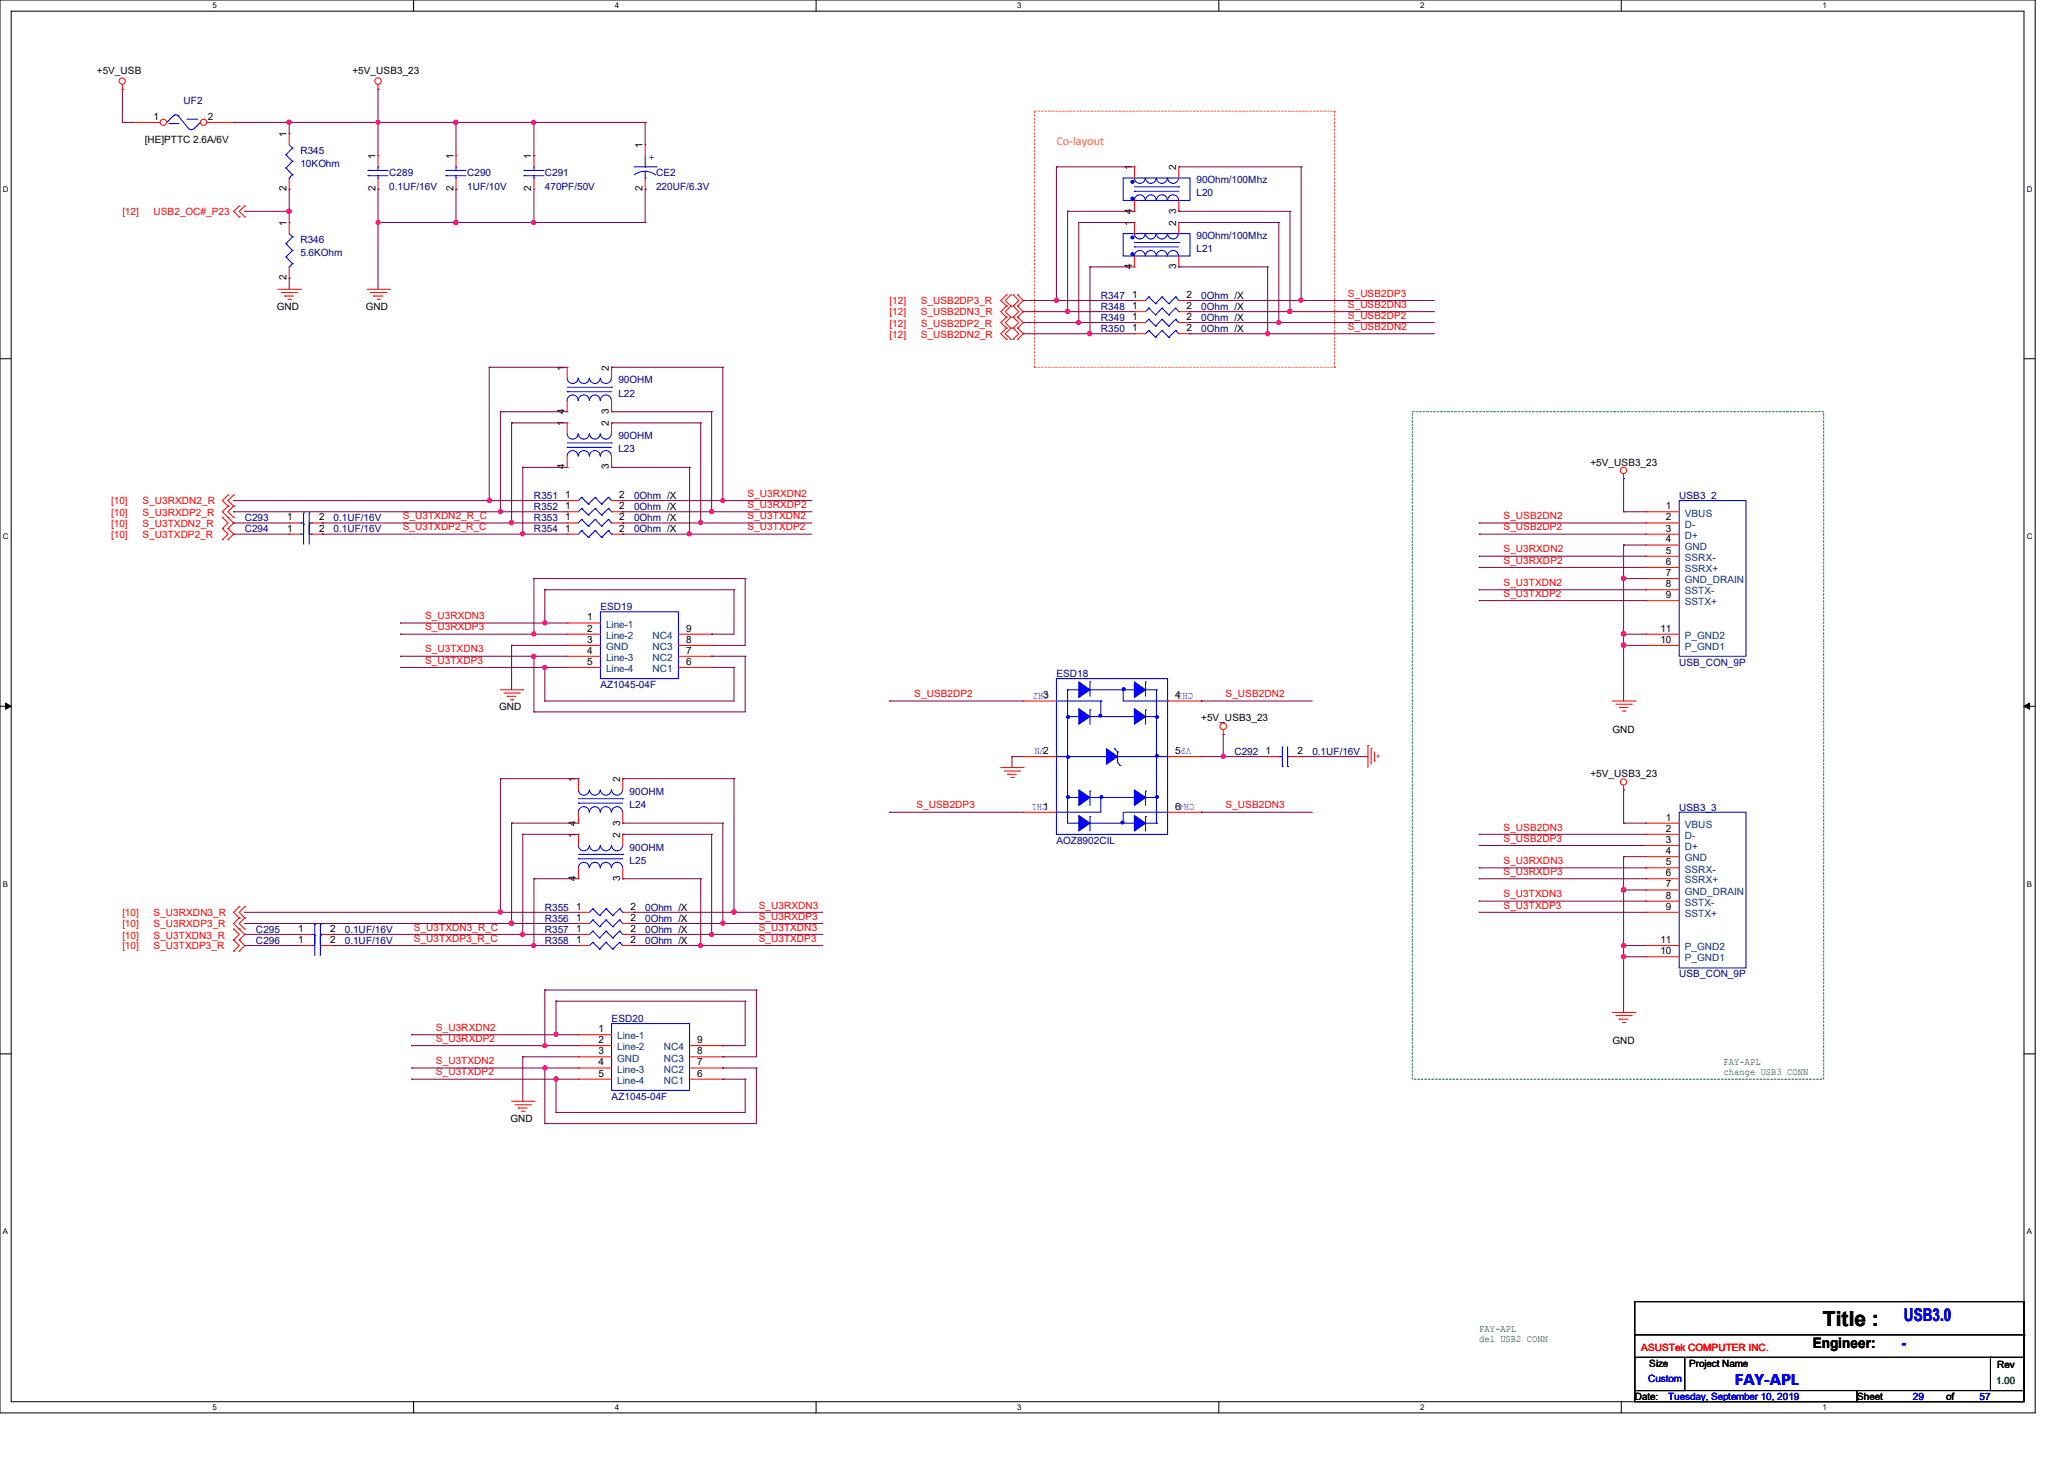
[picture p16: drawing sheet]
<svg xmlns="http://www.w3.org/2000/svg" width="297mm" height="210mm" viewBox="0 0 297 210" stroke-linecap="round" stroke-linejoin="round" font-family="sans-serif">
<defs><g id="words">
<text font-size="3" x="262.3" y="190.8">Title :</text>
<g font-size="2.5" fill="#00f">
<text x="274" y="190.1">USB3.0</text>
<text x="249.6" y="199.3">FAY-APL</text>
</g>
<text font-size="2.1" x="260.9" y="193.9">Engineer:</text>
<text font-size="2.1" fill="#00f" x="273.6" y="193.9">-</text>
<text font-size="1.7" fill="#ff8000" x="152" y="20.9">Co-layout</text>
<g font-size="1.4">
<text x="13.9" y="10.6">+5V_USB</text>
<text x="50.7" y="10.6">+5V_USB3_23</text>
<text x="22.1" y="17.2">1</text>
<text x="29.9" y="17.2">2</text>
<text x="20.8" y="20.6">[HE]PTTC 2.6A/6V</text>
<text x="41.2" y="19.7" transform="rotate(-90 41.2 19.7)">1</text>
<text x="54" y="22.9" transform="rotate(-90 54 22.9)">1</text>
<text x="65.2" y="22.9" transform="rotate(-90 65.2 22.9)">1</text>
<text x="76.5" y="22.9" transform="rotate(-90 76.5 22.9)">1</text>
<text x="92.5" y="21.3" transform="rotate(-90 92.5 21.3)">1</text>
<text x="41.2" y="27.5" transform="rotate(-90 41.2 27.5)">2</text>
<text x="54" y="27.5" transform="rotate(-90 54 27.5)">2</text>
<text x="65.2" y="27.5" transform="rotate(-90 65.2 27.5)">2</text>
<text x="76.5" y="27.5" transform="rotate(-90 76.5 27.5)">2</text>
<text x="92.5" y="27.5" transform="rotate(-90 92.5 27.5)">2</text>
<text x="162.9" y="24.5" transform="rotate(-90 162.9 24.5)">1</text>
<text x="169.3" y="24.5" transform="rotate(-90 169.3 24.5)">2</text>
<text x="41.2" y="32.5" transform="rotate(-90 41.2 32.5)">1</text>
<text x="162.9" y="32.5" transform="rotate(-90 162.9 32.5)">1</text>
<text x="162.9" y="30.7" transform="rotate(-90 162.9 30.7)">4</text>
<text x="169.3" y="32.5" transform="rotate(-90 169.3 32.5)">2</text>
<text x="169.3" y="30.7" transform="rotate(-90 169.3 30.7)">3</text>
<text x="41.2" y="40.3" transform="rotate(-90 41.2 40.3)">2</text>
<text x="162.9" y="38.7" transform="rotate(-90 162.9 38.7)">4</text>
<text x="169.3" y="38.7" transform="rotate(-90 169.3 38.7)">3</text>
<text x="39.8" y="44.6">GND</text>
<text x="52.7" y="44.6">GND</text>
<text x="162.9" y="42.8">1</text>
<text x="162.9" y="44.5">1</text>
<text x="162.9" y="46">1</text>
<text x="162.9" y="47.6">1</text>
<text x="170.7" y="42.8">2</text>
<text x="170.7" y="44.5">2</text>
<text x="170.7" y="46">2</text>
<text x="170.7" y="47.6">2</text>
<text x="81.2" y="53.3" transform="rotate(-90 81.2 53.3)">1</text>
<text x="87.6" y="53.3" transform="rotate(-90 87.6 53.3)">2</text>
<text x="81.2" y="59.5" transform="rotate(-90 81.2 59.5)">4</text>
<text x="87.6" y="59.5" transform="rotate(-90 87.6 59.5)">3</text>
<text x="81.2" y="61.3" transform="rotate(-90 81.2 61.3)">1</text>
<text x="87.6" y="61.3" transform="rotate(-90 87.6 61.3)">2</text>
<text x="81.2" y="67.5" transform="rotate(-90 81.2 67.5)">4</text>
<text x="81.3" y="71.6">1</text>
<text x="87.6" y="67.5" transform="rotate(-90 87.6 67.5)">3</text>
<text x="89.1" y="71.6">2</text>
<text x="228.9" y="67">+5V_USB3_23</text>
<text x="41.3" y="76.5">1</text>
<text x="41.3" y="74.8">1</text>
<text x="45.9" y="76.5">2</text>
<text x="45.9" y="74.8">2</text>
<text x="81.3" y="76.5">1</text>
<text x="81.3" y="74.8">1</text>
<text x="81.3" y="73.2">1</text>
<text x="89.1" y="76.5">2</text>
<text x="89.1" y="74.8">2</text>
<text x="89.1" y="73.2">2</text>
<text x="239.7" y="73.2">1</text>
<text x="239.7" y="74.8">2</text>
<text x="239.7" y="76.5">3</text>
<text x="239.7" y="78">4</text>
<text x="239.7" y="79.6">5</text>
<text x="239.7" y="81.2">6</text>
<text x="239.7" y="82.8">7</text>
<text x="84.5" y="89.2">1</text>
<text x="239.7" y="84.5">8</text>
<text x="239.7" y="86">9</text>
<text x="84.5" y="90.8">2</text>
<text x="84.5" y="92.5">3</text>
<text x="84.5" y="94">4</text>
<text x="84.5" y="95.6">5</text>
<text x="98.7" y="92.5">8</text>
<text x="98.7" y="94">7</text>
<text x="98.7" y="95.6">6</text>
<text x="98.7" y="90.8">9</text>
<text x="238.9" y="92.5">10</text>
<text x="238.9" y="90.8">11</text>
<text x="150.1" y="100.5">3</text>
<text x="169.1" y="100.5">4</text>
<text x="71.8" y="102.2">GND</text>
<text x="172.8" y="103.8">+5V_USB3_23</text>
<text x="232" y="105.4">GND</text>
<text x="82.8" y="112.5" transform="rotate(-90 82.8 112.5)">1</text>
<text x="89.2" y="112.5" transform="rotate(-90 89.2 112.5)">2</text>
<text x="150.1" y="108.5">2</text>
<text x="169.1" y="108.5">5</text>
<text x="182.1" y="108.5">1</text>
<text x="186.7" y="108.5">2</text>
<text x="228.9" y="111.8">+5V_USB3_23</text>
<text x="82.8" y="118.7" transform="rotate(-90 82.8 118.7)">4</text>
<text x="89.2" y="118.7" transform="rotate(-90 89.2 118.7)">3</text>
<text x="150.1" y="116.5">1</text>
<text x="169.1" y="116.5">6</text>
<text x="239.7" y="118">1</text>
<text x="239.7" y="119.6">2</text>
<text x="82.8" y="120.5" transform="rotate(-90 82.8 120.5)">1</text>
<text x="89.2" y="120.5" transform="rotate(-90 89.2 120.5)">2</text>
<text x="239.7" y="121.2">3</text>
<text x="239.7" y="122.9">4</text>
<text x="239.7" y="124.5">5</text>
<text x="82.8" y="126.7" transform="rotate(-90 82.8 126.7)">4</text>
<text x="82.9" y="130.9">1</text>
<text x="89.2" y="126.7" transform="rotate(-90 89.2 126.7)">3</text>
<text x="90.7" y="130.9">2</text>
<text x="239.7" y="126">6</text>
<text x="239.7" y="127.6">7</text>
<text x="239.7" y="129.2">8</text>
<text x="239.7" y="130.9">9</text>
<text x="42.9" y="134">1</text>
<text x="42.9" y="135.6">1</text>
<text x="47.5" y="134">2</text>
<text x="47.5" y="135.6">2</text>
<text x="82.9" y="132.5">1</text>
<text x="82.9" y="134">1</text>
<text x="82.9" y="135.6">1</text>
<text x="90.7" y="132.5">2</text>
<text x="90.7" y="134">2</text>
<text x="90.7" y="135.6">2</text>
<text x="238.9" y="137.2">10</text>
<text x="238.9" y="135.6">11</text>
<text x="86.1" y="148.5">1</text>
<text x="86.1" y="150">2</text>
<text x="86.1" y="151.6">3</text>
<text x="86.1" y="153.3">4</text>
<text x="86.1" y="154.9">5</text>
<text x="100.3" y="151.6">8</text>
<text x="100.3" y="153.3">7</text>
<text x="100.3" y="154.9">6</text>
<text x="100.3" y="150">9</text>
<text x="232" y="150.2">GND</text>
<text x="73.4" y="161.4">GND</text>
<text x="237.3" y="196.6">Size</text>
<text x="243.1" y="196.6">Project Name</text>
<text x="287.4" y="196.8">Rev</text>
<text x="235.2" y="201.4">Date:</text>
<text x="267.3" y="201.4">Sheet</text>
<text x="280" y="201.4">of</text>
</g>
<g font-size="1.4" fill="#000080">
<text x="26.4" y="15">UF2</text>
<text x="43.2" y="22.2">R345</text>
<text x="43.2" y="24.1">10KOhm</text>
<text x="56" y="25.4">C289</text>
<text x="56" y="27.3">0.1UF/16V</text>
<text x="67.2" y="25.4">C290</text>
<text x="67.2" y="27.3">1UF/10V</text>
<text x="78.4" y="25.4">C291</text>
<text x="78.4" y="27.3">470PF/50V</text>
<text x="94.4" y="25.4">CE2</text>
<text x="94.4" y="27.3">220UF/6.3V</text>
<text x="172.2" y="28.2">L20</text>
<text x="172.2" y="26.3">90Ohm/100Mhz</text>
<text x="43.2" y="35">R346</text>
<text x="172.2" y="34.3">90Ohm/100Mhz</text>
<text x="43.2" y="36.9">5.6KOhm</text>
<text x="172.2" y="36.2">L21</text>
<text x="158.4" y="43">R347</text>
<text x="158.4" y="44.6">R348</text>
<text x="158.4" y="46.2">R349</text>
<text x="158.4" y="47.8">R350</text>
<text x="172.8" y="43">0Ohm /X</text>
<text x="172.8" y="44.6">0Ohm /X</text>
<text x="172.8" y="46.2">0Ohm /X</text>
<text x="172.8" y="47.8">0Ohm /X</text>
<text x="89" y="57.1">L22</text>
<text x="89" y="55.1">90OHM</text>
<text x="89" y="65.1">L23</text>
<text x="89" y="63.1">90OHM</text>
<text x="76.8" y="71.8">R351</text>
<text x="91.2" y="71.8">0Ohm /X</text>
<text x="241.6" y="71.8">USB3_2</text>
<text x="35.2" y="76.6">C294</text>
<text x="35.2" y="75">C293</text>
<text x="48" y="76.6">0.1UF/16V</text>
<text x="48" y="75">0.1UF/16V</text>
<text x="76.8" y="76.6">R354</text>
<text x="76.8" y="75">R353</text>
<text x="76.8" y="73.4">R352</text>
<text x="91.2" y="76.6">0Ohm /X</text>
<text x="91.2" y="75">0Ohm /X</text>
<text x="91.2" y="73.4">0Ohm /X</text>
<text x="86.4" y="87.8">ESD19</text>
<text x="241.6" y="95.8">USB_CON_9P</text>
<text x="86.4" y="99">AZ1045-04F</text>
<text x="152" y="97.4">ESD18</text>
<text x="177.6" y="108.6">C292</text>
<text x="188.9" y="108.6">0.1UF/16V</text>
<text x="90.6" y="116.3">L24</text>
<text x="90.6" y="114.3">90OHM</text>
<text x="241.6" y="116.6">USB3_3</text>
<text x="90.6" y="124.3">L25</text>
<text x="90.6" y="122.3">90OHM</text>
<text x="152" y="121.4">AOZ8902CIL</text>
<text x="78.4" y="131">R355</text>
<text x="92.8" y="131">0Ohm /X</text>
<text x="36.8" y="134.2">C295</text>
<text x="36.8" y="135.8">C296</text>
<text x="49.6" y="134.2">0.1UF/16V</text>
<text x="49.6" y="135.8">0.1UF/16V</text>
<text x="78.4" y="132.6">R356</text>
<text x="78.4" y="134.2">R357</text>
<text x="78.4" y="135.8">R358</text>
<text x="92.8" y="132.6">0Ohm /X</text>
<text x="92.8" y="134.2">0Ohm /X</text>
<text x="92.8" y="135.8">0Ohm /X</text>
<text x="241.6" y="140.6">USB_CON_9P</text>
<text x="88" y="147">ESD20</text>
<text x="88" y="158.2">AZ1045-04F</text>
</g>
<g font-size="1.4" fill="#00f">
<text x="93.3" y="23">+</text>
<text x="150.9" y="99.7" transform="rotate(-180 150.9 99.7)">CH2</text>
<text x="171.7" y="99.7" transform="rotate(-180 171.7 99.7)">CH3</text>
<text x="150.4" y="107.7" transform="rotate(-180 150.4 107.7)">VN</text>
<text x="171.4" y="107.7" transform="rotate(-180 171.4 107.7)">VP</text>
<text x="150.7" y="115.7" transform="rotate(-180 150.7 115.7)">CH1</text>
<text x="171.9" y="115.7" transform="rotate(-180 171.9 115.7)">CH4</text>
<text x="237.2" y="198.8">Custom</text>
<text x="240" y="201.4">Tuesday, September 10, 2019</text>
<text x="275.3" y="201.4">29</text>
<text x="284.9" y="201.4">57</text>
</g>
<g font-size="1.4" fill="#f00">
<text x="17.6" y="31">[12]</text>
<text x="22.1" y="31">USB2_OC#_P23</text>
<text x="128" y="45.4">[12]</text>
<text x="128" y="43.8">[12]</text>
<text x="128" y="47">[12]</text>
<text x="132.5" y="45.4">S_USB2DN3_R</text>
<text x="132.5" y="43.8">S_USB2DP3_R</text>
<text x="132.5" y="47">S_USB2DP2_R</text>
<text x="194" y="45.8">S_USB2DP2</text>
<text x="194" y="47.5">S_USB2DN2</text>
<text x="194" y="44.3">S_USB2DN3</text>
<text x="194" y="42.7">S_USB2DP3</text>
<text x="128" y="48.6">[12]</text>
<text x="132.5" y="48.6">S_USB2DN2_R</text>
<text x="107.6" y="71.5">S_U3RXDN2</text>
<text x="16" y="72.6">[10]</text>
<text x="16" y="77.4">[10]</text>
<text x="16" y="74.2">[10]</text>
<text x="16" y="75.8">[10]</text>
<text x="20.5" y="72.6">S_U3RXDN2_R</text>
<text x="20.5" y="77.4">S_U3TXDP2_R</text>
<text x="20.5" y="74.2">S_U3RXDP2_R</text>
<text x="20.5" y="75.8">S_U3TXDN2_R</text>
<text x="58" y="74.7">S_U3TXDN2_R_C</text>
<text x="58" y="76.3">S_U3TXDP2_R_C</text>
<text x="107.6" y="73.1">S_U3RXDP2</text>
<text x="107.6" y="76.3">S_U3TXDP2</text>
<text x="107.6" y="74.7">S_U3TXDN2</text>
<text x="216.4" y="74.7">S_USB2DN2</text>
<text x="216.4" y="76.3">S_USB2DP2</text>
<text x="216.4" y="81.1">S_U3RXDP2</text>
<text x="216.4" y="79.5">S_U3RXDN2</text>
<text x="61.2" y="89.1">S_U3RXDN3</text>
<text x="216.4" y="85.9">S_U3TXDP2</text>
<text x="216.4" y="84.3">S_U3TXDN2</text>
<text x="61.2" y="95.5">S_U3TXDP3</text>
<text x="61.2" y="93.9">S_U3TXDN3</text>
<text x="61.2" y="90.7">S_U3RXDP3</text>
<text x="131.6" y="100.3">S_USB2DP2</text>
<text x="176.4" y="100.3">S_USB2DN2</text>
<text x="131.9" y="116.3">S_USB2DP3</text>
<text x="176.4" y="116.3">S_USB2DN3</text>
<text x="216.4" y="119.5">S_USB2DN3</text>
<text x="216.4" y="121.1">S_USB2DP3</text>
<text x="216.4" y="125.9">S_U3RXDP3</text>
<text x="216.4" y="124.3">S_U3RXDN3</text>
<text x="17.6" y="131.8">[10]</text>
<text x="22.1" y="131.8">S_U3RXDN3_R</text>
<text x="109.2" y="130.7">S_U3RXDN3</text>
<text x="216.4" y="130.7">S_U3TXDP3</text>
<text x="216.4" y="129.1">S_U3TXDN3</text>
<text x="17.6" y="136.6">[10]</text>
<text x="17.6" y="133.4">[10]</text>
<text x="17.6" y="135">[10]</text>
<text x="22.1" y="136.6">S_U3TXDP3_R</text>
<text x="22.1" y="133.4">S_U3RXDP3_R</text>
<text x="22.1" y="135">S_U3TXDN3_R</text>
<text x="59.6" y="133.9">S_U3TXDN3_R_C</text>
<text x="59.6" y="135.5">S_U3TXDP3_R_C</text>
<text x="109.2" y="132.3">S_U3RXDP3</text>
<text x="109.2" y="135.5">S_U3TXDP3</text>
<text x="109.2" y="133.9">S_U3TXDN3</text>
<text x="62.7" y="148.3">S_U3RXDN2</text>
<text x="62.7" y="149.9">S_U3RXDP2</text>
<text x="62.7" y="154.7">S_U3TXDP2</text>
<text x="62.7" y="153.1">S_U3TXDN2</text>
<text x="236.2" y="194.4">ASUSTek COMPUTER INC.</text>
</g>
<g font-size="1.4" fill="#004080">
<text x="242.4" y="74.3">VBUS</text>
<text x="242.4" y="75.9">D-</text>
<text x="242.4" y="77.5">D+</text>
<text x="242.4" y="79.1">GND</text>
<text x="242.4" y="80.7">SSRX-</text>
<text x="242.4" y="82.3">SSRX+</text>
<text x="242.4" y="83.9">GND_DRAIN</text>
<text x="242.4" y="85.5">SSTX-</text>
<text x="242.4" y="87.1">SSTX+</text>
<text x="87.2" y="90.3">Line-1</text>
<text x="87.2" y="91.9">Line-2</text>
<text x="87.2" y="93.5">GND</text>
<text x="87.2" y="95.1">Line-3</text>
<text x="93.9" y="93.5">NC3</text>
<text x="93.9" y="95.1">NC2</text>
<text x="93.9" y="91.9">NC4</text>
<text x="242.4" y="93.5">P_GND1</text>
<text x="242.4" y="91.9">P_GND2</text>
<text x="87.2" y="96.7">Line-4</text>
<text x="93.9" y="96.7">NC1</text>
<text x="242.4" y="119.1">VBUS</text>
<text x="242.4" y="120.7">D-</text>
<text x="242.4" y="122.3">D+</text>
<text x="242.4" y="123.9">GND</text>
<text x="242.4" y="125.5">SSRX-</text>
<text x="242.4" y="127.1">SSRX+</text>
<text x="242.4" y="128.7">GND_DRAIN</text>
<text x="242.4" y="130.3">SSTX-</text>
<text x="242.4" y="131.9">SSTX+</text>
<text x="242.4" y="136.7">P_GND2</text>
<text x="242.4" y="138.3">P_GND1</text>
<text x="88.8" y="149.5">Line-1</text>
<text x="88.8" y="151.1">Line-2</text>
<text x="88.8" y="152.7">GND</text>
<text x="88.8" y="154.3">Line-3</text>
<text x="88.8" y="155.9">Line-4</text>
<text x="95.5" y="152.7">NC3</text>
<text x="95.5" y="154.3">NC2</text>
<text x="95.5" y="155.9">NC1</text>
<text x="95.5" y="151.1">NC4</text>
</g>
<g font-size="1.4" fill="#008000">
<text x="248" y="153.2">FAY-APL</text>
<text x="248" y="154.6">change USB3 CONN</text>
<text x="212.9" y="191.6">FAY-APL</text>
<text x="212.9" y="193">del USB2 CONN</text>
<text x="287.2" y="199">1.00</text>
</g>
<g font-size="1.1">
<text x="30.6" y="1.1">5</text>
<text x="88.5" y="1.1">4</text>
<text x="146.4" y="1.1">3</text>
<text x="204.3" y="1.1">2</text>
<text x="262.3" y="1.1">1</text>
<text x=".4" y="27.6">D</text>
<text x="291.7" y="27.6">D</text>
<text x=".4" y="77.6">C</text>
<text x="291.7" y="77.6">C</text>
<text x=".4" y="127.6">B</text>
<text x="291.7" y="127.6">B</text>
<text x=".4" y="177.5">A</text>
<text x="291.7" y="177.5">A</text>
<text x="30.6" y="202.8">5</text>
<text x="88.5" y="202.8">4</text>
<text x="146.4" y="202.8">3</text>
<text x="204.3" y="202.8">2</text>
<text x="262.3" y="202.8">1</text>
</g>
</g></defs>
<path d="M0 0h292.9v203.2h-292.9zM1.6 1.6h289.7v200h-289.7z" fill="none" stroke="#000" stroke-width=".14"/>
<g fill="#fff">
<path d="M30.6 .2h.6v1.2h-.6z"/>
<path d="M30.6 201.8h.6v1.2h-.6z"/>
</g>
<path d="M59.5 0v1.6M59.5 201.6v1.6" fill="none" stroke="#000" stroke-width=".14"/>
<g fill="#fff">
<path d="M88.5 .2h.6v1.2h-.6z"/>
<path d="M88.5 201.8h.6v1.2h-.6z"/>
</g>
<path d="M117.4 0v1.6M117.4 201.6v1.6" fill="none" stroke="#000" stroke-width=".14"/>
<g fill="#fff">
<path d="M146.4 .2h.6v1.2h-.6z"/>
<path d="M146.4 201.8h.6v1.2h-.6z"/>
</g>
<path d="M175.4 0v1.6M175.4 201.6v1.6" fill="none" stroke="#000" stroke-width=".14"/>
<g fill="#fff">
<path d="M204.3 .2h.6v1.2h-.6z"/>
<path d="M204.3 201.8h.6v1.2h-.6z"/>
</g>
<path d="M233.3 0v1.6M233.3 201.6v1.6" fill="none" stroke="#000" stroke-width=".14"/>
<g fill="#fff">
<path d="M262.3 .2h.5v1.2h-.5z"/>
<path d="M262.3 201.8h.5v1.2h-.5z"/>
<path d="M.4 26.6h.8v1.2h-.8z"/>
<path d="M291.7 26.6h.7v1.2h-.7z"/>
<path d="M.4 76.6h.8v1.2h-.8z"/>
<path d="M291.7 76.6h.7v1.2h-.7z"/>
</g>
<path d="M0 51.6h1.6M291.3 51.6h1.6" fill="none" stroke="#000" stroke-width=".14"/>
<g fill="#fff">
<path d="M.4 126.6h.7v1.2h-.7z"/>
<path d="M291.7 126.6h.7v1.2h-.7z"/>
</g>
<path d="M0 101.6h1.6M291.3 101.6h1.6" fill="none" stroke="#000" stroke-width=".14"/>
<path d="M.8 101.1l.8 .5-.8 .4zM291.3 101.6l.8-.5v.9z" fill="#000" stroke="#000" stroke-width=".14"/>
<g fill="#fff">
<path d="M.4 176.6h.7v1.2h-.7z"/>
<path d="M291.7 176.6h.7v1.2h-.7z"/>
</g>
<path d="M0 151.6h1.6M291.3 151.6h1.6M235.2 187.2h56.1v12.8h-56.1zM235.2 195.2h7.2v4.8h-7.2zM235.2 192h56.1M242.6 195.2h43.8M286.4 195.2h4.9v4.8h-4.9zM286.4 195.2h.1M291.3 192h.1M235.2 200h32.1v1.6h-32.1zM267.3 200h24v1.6h-24z" fill="none" stroke="#000" stroke-width=".14"/>
<path d="M148.8 16v36.8M148.8 16h43.2M192 16v36.8M192 16h.1M148.8 52.8h.1M148.8 52.8h43.2M192 52.8h.1" fill="none" stroke="#ff8000" stroke-width=".14" stroke-dasharray=".3"/>
<path d="M203.2 59.2h59.2v96h-59.2z" fill="none" stroke="#008000" stroke-width=".14" stroke-dasharray=".3 .3"/>
<g fill="none" stroke="#f00" stroke-width=".14">
<path d="M17.6 12.8h.1M17.6 12.1v.7M54.4 12.8h.1M54.4 12.1v.7M34.4 31.2h.1M34.4 29.6h.1M34.4 29.6l-.8 .8 .8 .8M35.2 31.2h.1M35.2 29.6h.1M35.2 29.6l-.8 .8 .8 .8M163.2 24h.1M163.2 30.4h.1"/>
<path d="M163.2 24v1.6M163.2 28.8v1.6M169.6 24h.1M169.6 30.4h.1M169.6 24v1.6M169.6 28.8v1.6M40 41.6h3.2M40.5 42.1h2.2M41 42.6h.1M41 42.6h1.2M41.4 43.1h.4M41.8 43.1h.1"/>
<path d="M42.7 42.1h.1M43.2 41.6h.1M52.8 41.6h3.2M53.3 42.1h2.2M53.8 42.6h.1M53.8 42.6h1.3M54.3 43.1h.3M54.6 43.1h.1M55.5 42.1h.1M56 41.6h.1M144.8 44h.1M144.8 45.6h.1"/>
<path d="M144.8 42.4h.1M144.8 47.2h.1M144.8 48.8h.1M144.8 44l-.8 .8 .8 .8M144.8 42.4l-.8 .8 .8 .8M144.8 45.6l-.8 .8 .8 .8M144.8 47.2l-.8 .8 .8 .8M145.5 45.6h.1M145.5 44h.1M145.5 42.4h.1M145.5 47.2h.1M145.5 48.8h.1"/>
<path d="M145.5 44l-.8 .8 .8 .8M145.5 42.4l-.8 .8 .8 .8M145.5 45.6l-.8 .8 .8 .8M145.5 47.2l-.8 .8 .8 .8M145.8 45.6h.1M145.8 44h.1M145.8 42.4h.1M145.8 47.2h.1M145.8 48.8h.1M145.8 44l.8 .8-.8 .8M145.8 42.4l.8 .8-.8 .8M145.8 45.6l.8 .8-.8 .8"/>
<path d="M145.8 47.2l.8 .8-.8 .8M146.4 44h.1M146.4 45.6h.1M146.4 42.4h.1M146.4 47.2h.1M146.4 48.8h.1M146.4 44l.8 .8-.8 .8M146.4 42.4l.8 .8-.8 .8M146.4 45.6l.8 .8-.8 .8M146.4 47.2l.8 .8-.8 .8M163.2 43.2h.1M163.2 44.8h.1"/>
<path d="M163.2 43.2h1.6M163.2 44.8h1.6M169.6 43.2h1.6M169.6 44.8h1.6M171.2 43.2h.1M171.2 44.8h.1M32 76h.1M32 77.6h.1M32 74.4h.1M32 76l.8 .8-.8 .8M32 74.4l.8 .8-.8 .8M32.8 72.8h.1"/>
<path d="M32.8 71.2h.1M32.8 77.6h.1M32.8 76h.1M32.8 74.4h.1M32.8 71.2l-.8 .8 .8 .8M32.8 76l.8 .8-.8 .8M32.8 72.8l-.8 .8 1.6 1.6-.8 .8M33.6 72.8h.1M33.6 71.2h.1M33.6 74.4h.1M33.6 71.2l-.8 .8 .8 .8M33.6 72.8l-.8 .8 .8 .8"/>
<path d="M41.6 76.8h.1M41.6 75.2h.1M41.6 76.8h1.6M41.6 75.2h1.6M44.8 76.8h1.6M44.8 75.2h1.6M46.4 76.8h.1M46.4 75.2h.1M81.6 76.8h.1M81.6 76.8h1.6M88 76.8h1.6M89.6 76.8h.1"/>
<path d="M233.6 68.8h.1M233.6 68.2v.6M72 99.2h3.2M72.5 99.7h2.2M74.7 99.7h.1M75.2 99.2h.1M73 100.2h.1M73 100.2h1.3M73.4 100.7h.4M73.8 100.7h.1M83.2 112h.1M83.2 118.4h.1"/>
<path d="M83.2 112v1.6M83.2 116.8v1.6M89.6 112h.1M89.6 118.4h.1M89.6 112v1.6M89.6 116.8v1.6M144 110.4h3.2M144.5 110.9h2.2M145 111.4h.1M145 111.4h1.3M145.5 111.8h.3M145.8 111.8h.1"/>
<path d="M146.7 110.9h.1M147.2 110.4h.1M176 105.6h.1M176 105v.6M196.8 107.2h.1M196.8 107.2v3.2M197.3 107.7h.1M197.3 107.7v2.2M197.8 109.5h.1M197.8 108.2v1.3M198.3 108.7h.1M198.3 108.7v.3"/>
<path d="M232 100.8h3.2M232.5 101.3h2.2M233 101.8h.1M233 101.8h1.3M233.5 102.3h.3M233.6 113.6h.1M233.6 113v.6M233.8 102.3h.1M234.7 101.3h.1M235.2 100.8h.1M33.6 135.2h.1M33.6 136.8h.1"/>
<path d="M33.6 133.6h.1M33.6 135.2l.8 .8-.8 .8M33.6 133.6l.8 .8-.8 .8M34.4 132h.1M34.4 130.4h.1M34.4 136.8h.1M34.4 135.2h.1M34.4 133.6h.1M34.4 130.4l-.8 .8 .8 .8M34.4 135.2l.8 .8-.8 .8M34.4 132l-.8 .8 .8 .8M34.4 133.6l.8 .8-.8 .8"/>
<path d="M35.2 132h.1M35.2 130.4h.1M35.2 133.6h.1M35.2 130.4l-.8 .8 .8 .8M35.2 132l-.8 .8 .8 .8M43.2 134.4h.1M43.2 136h.1M43.2 134.4h1.6M43.2 136h1.6M46.4 134.4h1.6M46.4 136h1.6M48 134.4h.1"/>
<path d="M48 136h.1M83.2 120h.1M83.2 126.4h.1M83.2 120v1.6M83.2 124.8v1.6M89.6 120h.1M89.6 126.4h.1M89.6 120v1.6M89.6 124.8v1.6M73.6 158.4h3.2M74.1 158.9h2.2M74.6 159.4h.1"/>
<path d="M74.6 159.4h1.3M75.1 159.9h.3M75.4 159.9h.1M76.3 158.9h.1M76.8 158.4h.1M232 145.6h3.2M232.5 146.1h2.2M233 146.6h.1M233 146.6h1.3M233.5 147.1h.3M233.8 147.1h.1M234.7 146.1h.1"/>
<path d="M235.2 145.6h.1"/>
<circle cx="17.6" cy="11.7" r=".44"/>
<circle cx="54.4" cy="11.7" r=".47"/>
<circle cx="233.6" cy="67.7" r=".44"/>
<circle cx="176" cy="104.5" r=".47"/>
<circle cx="233.6" cy="112.5" r=".44"/>
</g>
<g fill="none" stroke="#00f" stroke-width=".14">
<path d="M24.3 17.8h1.3M25 16.6a.48 .48 0 0 1 .6 0M25 16.6h.1M25 16.6l-1 1M25.6 16.6h.1M25.6 17.8h.1M25.6 16.6l1.6 2M26.9 17.1h1.4M27.8 18.5a.3 .3 0 0 1-.5 0M28.3 17.1h.1M28.8 17.6h.1M28.8 17.6l-.9 1"/>
<path d="M161.6 25.6h9.6v3.2h-9.6zM163.2 27.5h.1M163.2 25.6a.78 .78 0 0 0 .8 .8 .78 .78 0 0 0 .8-.8M163.2 26.9h6.4M163.2 27.5h6.4M164.8 28.8a.78 .78 0 0 0-.8-.8 .78 .78 0 0 0-.8 .8M164.8 25.6a.76 .76 0 0 0 .8 .8 .76 .76 0 0 0 .8-.8M166.4 28.8a.76 .76 0 0 0-.8-.8 .76 .76 0 0 0-.8 .8M166.4 25.6a.78 .78 0 0 0 .8 .8 .78 .78 0 0 0 .8-.8M168 28.8a.78 .78 0 0 0-.8-.8 .78 .78 0 0 0-.8 .8M168 25.6a.78 .78 0 0 0 .8 .8 .78 .78 0 0 0 .8-.8M169.6 28.8a.78 .78 0 0 0-.8-.8 .78 .78 0 0 0-.8 .8"/>
<path d="M169.6 26.9h.1M165.3 42.7h.1M165.3 44.3h.1M165.3 42.7l1 1M165.3 42.7l-.5 .5M165.3 44.3l1 1M165.3 44.3l-.5 .5M166.3 43.7h.1M166.3 45.3h.1M167.2 42.7h.1M167.2 44.3h.1M167.2 42.7l1 1"/>
<path d="M167.2 42.7l-.9 1M167.2 44.3l1 1M167.2 44.3l-.9 1M168.2 43.7h.1M168.2 45.3h.1M169.2 42.7h.1M169.2 44.3h.1M169.2 42.7l.4 .5M169.2 42.7l-1 1M169.2 44.3l.4 .5M169.2 44.3l-1 1M169.6 43.2h.1"/>
<path d="M169.6 44.8h.1M43.2 76.8h.1M43.2 75.2h.1M43.2 76.8h.5M43.2 75.2h.5M43.7 75.4h.1M43.7 73.8h.1M43.7 73.8v4.5M44.5 75.4h.1M44.5 73.8h.1M44.5 73.8v4.5M44.5 76.8h.3"/>
<path d="M44.5 75.2h.3M44.8 76.8h.1M44.8 75.2h.1M83.7 76.3h.1M83.7 76.3l1 1M83.7 76.3l-.5 .5M84.7 77.3h.1M85.6 76.3h.1M85.6 76.3l1 1M85.6 76.3l-.9 1M86.6 77.3h.1M87.5 76.3h.1"/>
<path d="M87.5 76.3l.5 .5M87.5 76.3l-.9 1M88 76.8h.1M83.2 115.5h.1M83.2 113.6a.78 .78 0 0 0 .8 .8 .78 .78 0 0 0 .8-.8M83.2 114.9h6.4M83.2 115.5h6.4M83.2 116.8a.78 .78 0 0 1 .8-.8 .78 .78 0 0 1 .8 .8M84.8 116.8a.76 .76 0 0 1 .8-.8 .76 .76 0 0 1 .8 .8M84.8 113.6a.76 .76 0 0 0 .8 .8 .76 .76 0 0 0 .8-.8M86.4 113.6a.78 .78 0 0 0 .8 .8 .78 .78 0 0 0 .8-.8M86.4 116.8a.78 .78 0 0 1 .8-.8 .78 .78 0 0 1 .8 .8"/>
<path d="M88 116.8a.78 .78 0 0 1 .8-.8 .78 .78 0 0 1 .8 .8M88 113.6a.78 .78 0 0 0 .8 .8 .78 .78 0 0 0 .8-.8M89.6 114.9h.1M44.8 134.4h.1M44.8 136h.1M44.8 134.4h.5M44.8 136h.5M45.3 133h.1M45.3 134.6h.1M45.3 133v4.5M46.1 133h.1M46.1 134.6h.1"/>
<path d="M46.1 133v4.5M46.1 134.4h.3M46.1 136h.3M46.4 134.4h.1M46.4 136h.1M83.2 123.5h.1M83.2 121.6a.78 .78 0 0 0 .8 .8 .78 .78 0 0 0 .8-.8M83.2 122.9h6.4M83.2 123.5h6.4M83.2 124.8a.78 .78 0 0 1 .8-.8 .78 .78 0 0 1 .8 .8M84.8 124.8a.76 .76 0 0 1 .8-.8 .76 .76 0 0 1 .8 .8M84.8 121.6a.76 .76 0 0 0 .8 .8 .76 .76 0 0 0 .8-.8"/>
<path d="M86.4 121.6a.78 .78 0 0 0 .8 .8 .78 .78 0 0 0 .8-.8M86.4 124.8a.78 .78 0 0 1 .8-.8 .78 .78 0 0 1 .8 .8M88 124.8a.78 .78 0 0 1 .8-.8 .78 .78 0 0 1 .8 .8M88 121.6a.78 .78 0 0 0 .8 .8 .78 .78 0 0 0 .8-.8M89.6 122.9h.1"/>
</g>
<g fill="#00f" stroke="#00f" stroke-width=".14">
<circle cx="163" cy="28.6" r=".22"/>
<circle cx="163" cy="26.2" r=".22"/>
</g>
<circle cx="23.5" cy="17.6" r=".46" fill="#fff" stroke="#f00" stroke-width=".14"/>
<path d="M19.2 17.6h.1M19.2 17.6h3.8" fill="none" stroke="#f00" stroke-width=".14"/>
<circle cx="29.3" cy="17.6" r=".46" fill="#fff" stroke="#f00" stroke-width=".14"/>
<g fill="none" stroke="#f00" stroke-width=".14">
<path d="M29.8 17.6h3.8M33.6 17.6h.1M41.6 19.2h.1M41.6 19.2v1.6M41.6 27.2h.1M41.6 32h.1M41.6 25.6v1.6M41.6 32v1.6M41.6 38.4v1.6M54.4 22.4h.1M54.4 27.2h.1M54.4 22.4v1.6"/>
<path d="M54.4 25.6v1.6M65.6 22.4h.1M65.6 27.2h.1M65.6 22.4v1.6M65.6 25.6v1.6M76.8 22.4h.1M76.8 27.2h.1M76.8 22.4v1.6M76.8 25.6v1.6M92.8 20.8h.1M92.8 27.2h.1M92.8 20.8v1.6"/>
<path d="M92.8 25.6v1.6M163.2 32h.1M163.2 38.4h.1M163.2 32v1.6M163.2 36.8v1.6M169.6 32h.1M169.6 38.4h.1M169.6 32v1.6M169.6 36.8v1.6M41.6 40h.1M81.6 52.8h.1M81.6 59.2h.1"/>
<path d="M81.6 52.8v1.6M81.6 57.6v1.6M88 52.8h.1M88 59.2h.1M88 52.8v1.6M88 57.6v1.6M163.2 46.4h.1M163.2 48h.1M163.2 46.4h1.6M163.2 48h1.6M169.6 46.4h1.6M169.6 48h1.6"/>
<path d="M171.2 46.4h.1M171.2 48h.1M81.6 60.8h.1M81.6 67.2h.1M81.6 75.2h.1M81.6 73.6h.1M81.6 72h.1M81.6 73.6h1.6M81.6 75.2h1.6M81.6 60.8v1.6M81.6 65.6v1.6M81.6 72h1.6"/>
<path d="M88 60.8h.1M88 67.2h.1M88 73.6h1.6M88 75.2h1.6M88 60.8v1.6M88 65.6v1.6M88 72h1.6M89.6 75.2h.1M89.6 73.6h.1M89.6 72h.1M236.9 73.6h.1M236.9 75.2h.1"/>
<path d="M236.9 76.8h.1M236.9 78.4h.1M236.9 73.6h4.7M236.9 75.2h4.7M236.9 76.8h4.7M236.9 78.4h4.7M81.6 89.6h.1M81.6 91.2h.1M81.6 92.8h.1M81.6 94.4h.1M81.6 96h.1M81.6 92.8h4.8"/>
<path d="M81.6 91.2h4.8M81.6 89.6h4.8M81.6 94.4h4.8M81.6 96h4.8M97.6 92.8h4.8M97.6 91.2h4.8M97.6 94.4h4.8M97.6 96h4.8M102.4 92.8h.1M102.4 94.4h.1M102.4 96h.1M102.4 91.2h.1"/>
<path d="M236.9 92.8h.1M236.9 91.2h.1M236.9 80h.1M236.9 81.6h.1M236.9 83.2h.1M236.9 84.8h.1M236.9 86.4h.1M236.9 92.8h4.7M236.9 91.2h4.7M236.9 80h4.7M236.9 81.6h4.7M236.9 83.2h4.7"/>
<path d="M236.9 84.8h4.7M236.9 86.4h4.7M147.2 116.8h.1M147.2 108.8h.1M147.2 100.8h.1M147.2 108.8h4.8M147.2 116.8h4.8M147.2 100.8h4.8M168 108.8h4.8M168 116.8h4.8M168 100.8h4.8M172.8 100.8h.1"/>
<path d="M172.8 108.8h.1M172.8 116.8h.1M182.4 108.8h.1M182.4 108.8h1.6M185.6 108.8h1.6M187.2 108.8h.1M236.9 118.4h.1M236.9 118.4h4.7M83.2 132.8h.1M83.2 134.4h.1M83.2 131.2h.1M83.2 136h.1"/>
<path d="M83.2 132.8h1.6M83.2 134.4h1.6M83.2 131.2h1.6M83.2 136h1.6M89.6 132.8h1.6M89.6 134.4h1.6M89.6 131.2h1.6M89.6 136h1.6M91.2 132.8h.1M91.2 134.4h.1M91.2 131.2h.1M91.2 136h.1"/>
<path d="M236.9 137.6h.1M236.9 136h.1M236.9 120h.1M236.9 121.6h.1M236.9 123.2h.1M236.9 124.8h.1M236.9 126.4h.1M236.9 128h.1M236.9 129.6h.1M236.9 131.2h.1M236.9 131.2h4.7M236.9 136h4.7"/>
<path d="M236.9 137.6h4.7M236.9 120h4.7M236.9 121.6h4.7M236.9 123.2h4.7M236.9 124.8h4.7M236.9 126.4h4.7M236.9 128h4.7M236.9 129.6h4.7M83.2 148.8h.1M83.2 150.4h.1M83.2 152h.1M83.2 153.6h.1"/>
<path d="M83.2 155.2h.1M83.2 148.8h4.8M83.2 150.4h4.8M83.2 152h4.8M83.2 153.6h4.8M83.2 155.2h4.8M99.2 150.4h4.8M99.2 152h4.8M99.2 153.6h4.8M99.2 155.2h4.8M104 152h.1M104 153.6h.1"/>
<path d="M104 155.2h.1M104 150.4h.1"/>
</g>
<g fill="none" stroke="#00f" stroke-width=".14">
<path d="M41.1 24.2h.1M41.1 22.3h.1M41.1 37h.1M41.1 35.1h.1M41.1 24.2l1 .9M41.1 22.3l1 .9M41.1 37l1 .9M41.1 35.1l1 .9M41.6 25.6h.1M41.6 38.4h.1M41.6 20.8l.5 .5M41.6 33.6l.5 .5"/>
<path d="M42.1 25.1h.1M42.1 21.3h.1M42.1 23.2h.1M42.1 37.9h.1M42.1 34.1h.1M42.1 36h.1M42.1 25.1l-.5 .5M42.1 23.2l-1 1M42.1 21.3l-1 1M42.1 37.9l-.5 .5M42.1 36l-1 1M42.1 34.1l-1 1"/>
<path d="M53 24.5h.1M53 25.3h.1M53 24.5h2.8M53 25.3h2.8M54.4 24h.1M54.4 25.6h.1M54.4 24v.5M54.4 25.3v.3M64.2 24.5h.1M64.2 25.3h.1M64.2 24.5h2.9M64.2 25.3h2.9"/>
<path d="M65.6 24h.1M65.6 25.6h.1M65.6 24v.5M65.6 25.3v.3M75.4 24.5h.1M75.4 25.3h.1M75.4 24.5h2.9M75.4 25.3h2.9M76.8 24h.1M76.8 25.6h.1M76.8 24v.5M76.8 25.3v.3"/>
<path d="M91.2 24h3.2M92.8 24.6a2.54 2.54 0 0 1 1.6 .6M92.8 24.6a2.53 2.53 0 0 0-1.6 .6M92.8 25.6h.1M92.8 24h.1M92.8 22.4v1.6M92.8 24.6v1M94.4 24h.1M161.6 33.6h9.6v3.2h-9.6zM163.2 36.8a.78 .78 0 0 1 .8-.8 .78 .78 0 0 1 .8 .8M163.2 35.5h.1M163.2 33.6a.78 .78 0 0 0 .8 .8 .78 .78 0 0 0 .8-.8"/>
<path d="M163.2 34.9h6.4M163.2 35.5h6.4M164.8 33.6a.76 .76 0 0 0 .8 .8 .76 .76 0 0 0 .8-.8M164.8 36.8a.76 .76 0 0 1 .8-.8 .76 .76 0 0 1 .8 .8M166.4 36.8a.78 .78 0 0 1 .8-.8 .78 .78 0 0 1 .8 .8M166.4 33.6a.78 .78 0 0 0 .8 .8 .78 .78 0 0 0 .8-.8M168 33.6a.78 .78 0 0 0 .8 .8 .78 .78 0 0 0 .8-.8M168 36.8a.78 .78 0 0 1 .8-.8 .78 .78 0 0 1 .8 .8M169.6 34.9h.1M81.6 56.3h.1M81.6 55.7h6.4M81.6 56.3h6.4"/>
<path d="M83.2 54.4a.78 .78 0 0 1-.8 .8 .78 .78 0 0 1-.8-.8M83.2 57.6a.78 .78 0 0 0-.8-.8 .78 .78 0 0 0-.8 .8M84.8 54.4a.78 .78 0 0 1-.8 .8 .78 .78 0 0 1-.8-.8M84.8 57.6a.78 .78 0 0 0-.8-.8 .78 .78 0 0 0-.8 .8M84.8 54.4a.78 .78 0 0 0 .8 .8M86.4 54.4a.76 .76 0 0 1-.8 .8M86.4 57.6a.76 .76 0 0 0-.8-.8 .76 .76 0 0 0-.8 .8M88 54.4a.78 .78 0 0 1-.8 .8 .78 .78 0 0 1-.8-.8M88 57.6a.78 .78 0 0 0-.8-.8 .78 .78 0 0 0-.8 .8M88 55.7h.1M165.3 45.9h.1M165.3 47.5h.1"/>
<path d="M165.3 45.9l1 1M165.3 45.9l-.5 .5M165.3 47.5l1 1M165.3 47.5l-.5 .5M166.3 46.9h.1M166.3 48.5h.1M167.2 45.9h.1M167.2 47.5h.1M167.2 45.9l1 1M167.2 45.9l-.9 1M167.2 47.5l1 1M167.2 47.5l-.9 1"/>
<path d="M168.2 46.9h.1M168.2 48.5h.1M169.2 45.9h.1M169.2 47.5h.1M169.2 45.9l.4 .5M169.2 45.9l-1 1M169.2 47.5l.4 .5M169.2 47.5l-1 1M169.6 46.4h.1M169.6 48h.1M81.6 64.3h.1M81.6 63.7h6.4"/>
<path d="M81.6 64.3h6.4M83.2 62.4a.78 .78 0 0 1-.8 .8 .78 .78 0 0 1-.8-.8M83.2 65.6a.78 .78 0 0 0-.8-.8 .78 .78 0 0 0-.8 .8M83.7 74.7h.1M83.7 73.2h.1M83.7 71.5h.1M83.7 74.7l1 1M83.7 74.7l-.5 .5M83.7 73.2l1 .9M83.7 73.2l-.5 .4M83.7 71.5l1 1M83.7 71.5l-.5 .5"/>
<path d="M84.7 75.7h.1M84.7 74.1h.1M84.7 72.5h.1M84.8 62.4a.78 .78 0 0 1-.8 .8 .78 .78 0 0 1-.8-.8M84.8 65.6a.78 .78 0 0 0-.8-.8 .78 .78 0 0 0-.8 .8M84.8 62.4a.78 .78 0 0 0 .8 .8M85.6 74.7h.1M85.6 73.2h.1M85.6 71.5h.1M85.6 74.7l1 1M85.6 74.7l-.9 1M85.6 73.2l1 .9"/>
<path d="M85.6 73.2l-.9 .9M85.6 71.5l1 1M85.6 71.5l-.9 1M86.4 62.4a.76 .76 0 0 1-.8 .8M86.4 65.6a.76 .76 0 0 0-.8-.8 .76 .76 0 0 0-.8 .8M86.6 75.7h.1M86.6 74.1h.1M86.6 72.5h.1M87.5 74.7h.1M87.5 73.2h.1M87.5 71.5h.1M87.5 74.7l.5 .5"/>
<path d="M87.5 74.7l-.9 1M87.5 73.2l.5 .4M87.5 73.2l-.9 .9M87.5 71.5l.5 .5M87.5 71.5l-.9 1M88 62.4a.78 .78 0 0 1-.8 .8 .78 .78 0 0 1-.8-.8M88 65.6a.78 .78 0 0 0-.8-.8 .78 .78 0 0 0-.8 .8M88 63.7h.1M88 75.2h.1M88 73.6h.1M88 72h.1M241.6 72h9.6v22.4h-9.6z"/>
<path d="M86.4 88h11.2v9.6h-11.2zM152 97.6h16v22.4h-16zM153.6 99.2h.1M153.6 99.2v19.2h12.8M153.6 99.2h12.8M156.8 98.1h.1M156.8 98.1v2.1M161.6 99.2h.1M161.6 99.2v1.6h6.4M164.8 98.1h.1M164.8 98.1v2.1M166.4 99.2h.1"/>
<path d="M166.4 99.2v19.2M152 108.8h16M152 100.8h6.4M153.6 103.1h12.8M153.6 114.7h12.8M156.8 117.5h.1M156.8 113.8h.1M156.8 102.1h.1M156.8 102.1v2.1M156.8 113.8v2.1M156.8 117.5v2M158.4 100.8h.1"/>
<path d="M158.4 114.7v2.1h-6.4M158.4 100.8v2.3M160.4 107.7h.1M160.4 107.7l.4 .5M160.8 108.2h.1M160.8 108.2v1.4l.4 .5M161.2 110.1h.1M164.8 117.5h.1M164.8 113.8h.1M164.8 102.1h.1M164.8 102.1v2.1M164.8 113.8v2.1"/>
<path d="M164.8 117.5v2M166.4 118.4h.1M166.4 103.1h.1M166.4 114.7h.1M168 108.8h.1M168 100.8h.1M168 116.8h-6.4v1.6M184 108.8h.1M184 108.8h.5M184.5 110.3h.1M184.5 107.4v2.9M185.3 110.3h.1"/>
<path d="M185.3 107.4v2.9M185.3 108.8h.3M185.6 108.8h.1M241.6 116.8h9.6v22.4h-9.6zM85.3 132.3h.1M85.3 133.9h.1M85.3 130.7h.1M85.3 135.6h.1M85.3 132.3l1 1M85.3 132.3l-.5 .5M85.3 133.9l1 1M85.3 133.9l-.5 .5"/>
<path d="M85.3 130.7l1 1M85.3 130.7l-.5 .5M85.3 135.6l1 .9M85.3 135.6l-.5 .4M86.3 133.3h.1M86.3 134.9h.1M86.3 131.7h.1M86.3 136.5h.1M87.2 132.3h.1M87.2 133.9h.1M87.2 130.7h.1M87.2 135.6h.1"/>
<path d="M87.2 132.3l1 1M87.2 132.3l-.9 1M87.2 133.9l1 1M87.2 133.9l-.9 1M87.2 130.7l1 1M87.2 130.7l-.9 1M87.2 135.6l1 .9M87.2 135.6l-.9 .9M88.2 133.3h.1M88.2 134.9h.1M88.2 131.7h.1M88.2 136.5h.1"/>
<path d="M89.2 132.3h.1M89.2 133.9h.1M89.2 130.7h.1M89.2 135.6h.1M89.2 132.3l.4 .5M89.2 132.3l-1 1M89.2 133.9l.4 .5M89.2 133.9l-1 1M89.2 130.7l.4 .5M89.2 130.7l-1 1M89.2 135.6l.4 .4M89.2 135.6l-1 .9"/>
<path d="M89.6 132.8h.1M89.6 134.4h.1M89.6 131.2h.1M89.6 136h.1M88 147.2h11.2v9.6h-11.2z"/>
</g>
<g fill="#00f" stroke="#00f" stroke-width=".14">
<path d="M163.2 117.3l1.6 1.1-1.6 1.1z"/>
<path d="M155.2 117.3l1.6 1.1-1.6 1.1z"/>
<path d="M159.2 107.7l1.6 1.1-1.6 1.1z"/>
<path d="M163.2 113.6l1.6 1.1-1.6 1.2z"/>
<path d="M155.2 113.6l1.6 1.1-1.6 1.2z"/>
<path d="M155.2 101.9l1.6 1.2-1.6 1.1z"/>
<path d="M163.2 101.9l1.6 1.2-1.6 1.1z"/>
<path d="M155.2 98.1l1.6 1.1-1.6 1.1z"/>
<path d="M163.2 98.1l1.6 1.1-1.6 1.1z"/>
<circle cx="163" cy="36.6" r=".22"/>
<circle cx="163" cy="34.2" r=".22"/>
<circle cx="153.7" cy="108.9" r=".22"/>
<circle cx="166.5" cy="108.7" r=".21"/>
<circle cx="166.5" cy="103.1" r=".21"/>
<circle cx="153.7" cy="103.1" r=".22"/>
<circle cx="158.3" cy="103" r=".21"/>
<circle cx="161.7" cy="99.1" r=".22"/>
<circle cx="166.5" cy="114.6" r=".21"/>
<circle cx="161.5" cy="118.3" r=".22"/>
<circle cx="158.5" cy="114.6" r=".21"/>
<circle cx="153.7" cy="114.6" r=".22"/>
</g>
<g fill="none" stroke="#800040" stroke-width=".14">
<path d="M17.6 12.8h.1M17.6 17.6h.1M17.6 17.6h1.6M17.6 12.8v4.8M33.6 17.6h.1M33.6 17.6h59.2M41.6 17.6h.1M41.6 17.6v1.6M54.4 17.6h.1M54.4 12.8h.1M54.4 12.8v9.6M65.6 17.6h.1"/>
<path d="M65.6 17.6v4.8M76.8 17.6h.1M76.8 17.6v4.8M92.8 17.6h.1M92.8 17.6v3.2M35.2 30.4h.1M35.2 30.4h6.4M41.6 30.4h.1M41.6 27.2h.1M41.6 27.2v4.8M54.4 32h.1M54.4 27.2h.1"/>
<path d="M54.4 32h38.4M54.4 27.2v14.4M65.6 27.2h.1M65.6 32h.1M65.6 27.2v4.8M76.8 32h.1M76.8 22.4h.1M76.8 27.2v4.8M92.8 32h.1M92.8 27.2h.1M92.8 27.2v4.8M152 24h.1"/>
<path d="M152 24v19.2M152 24h11.2M153.6 30.4h.1M153.6 30.4v14.4M153.6 30.4h9.6M155.2 32h.1M155.2 32v14.4M155.2 32h8M156.8 38.4h.1M156.8 38.4v9.6M156.8 38.4h6.4M169.6 38.4h.1"/>
<path d="M169.6 24h.1M169.6 32h.1M169.6 30.4h.1M169.6 38.4h12.8M169.6 24h17.6M169.6 30.4h16M169.6 32h14.4M182.4 38.4h.1M182.4 38.4v9.6M184 32h.1M184 32v14.4M185.6 30.4h.1"/>
<path d="M185.6 30.4v14.4M187.2 24h.1M187.2 24v19.2M41.6 40h.1M41.6 40v1.6M70.4 52.8h.1M70.4 52.8h11.2M70.4 52.8v19.2M72 59.2h.1M72 59.2v14.4M72 59.2h9.6M88 52.8h.1"/>
<path d="M88 59.2h.1M88 52.8h16M88 59.2h14.4M102.4 59.2h.1M102.4 59.2v14.4M104 52.8h.1M104 52.8v19.2M147.2 46.4h.1M147.2 43.2h.1M147.2 48h.1M147.2 44.8h.1M147.2 44.8h16"/>
<path d="M147.2 46.4h16M147.2 43.2h16M147.2 48h16M152 43.2h.1M153.6 44.8h.1M155.2 46.4h.1M156.8 48h.1M171.2 48h.1M171.2 46.4h.1M171.2 44.8h.1M171.2 43.2h.1M171.2 44.8h35.2"/>
<path d="M171.2 46.4h35.2M171.2 43.2h35.2M171.2 48h35.2M182.4 48h.1M184 46.4h.1M185.6 44.8h.1M187.2 43.2h.1M33.6 75.2h.1M33.6 76.8h.1M33.6 73.6h.1M33.6 72h.1M33.6 75.2h8"/>
<path d="M33.6 76.8h8M33.6 73.6h48M33.6 72h48M46.4 75.2h.1M46.4 76.8h.1M46.4 75.2h35.2M46.4 76.8h35.2M70.4 72h.1M72 73.6h.1M73.6 60.8h.1M73.6 75.2h.1M73.6 60.8v14.4"/>
<path d="M73.6 60.8h8M75.2 67.2h.1M75.2 76.8h.1M75.2 67.2v9.6M75.2 67.2h6.4M88 60.8h.1M88 67.2h.1M88 67.2h11.2M88 60.8h12.8M89.6 73.6h.1M89.6 75.2h.1M89.6 76.8h.1"/>
<path d="M89.6 72h.1M89.6 75.2h27.2M89.6 76.8h27.2M89.6 73.6h27.2M89.6 72h27.2M99.2 76.8h.1M99.2 67.2h.1M99.2 67.2v9.6M100.8 60.8h.1M100.8 75.2h.1M100.8 60.8v14.4M102.4 73.6h.1"/>
<path d="M104 72h.1M212.9 75.2h.1M212.9 76.8h.1M212.9 75.2h24M212.9 76.8h24M233.6 73.6h.1M233.6 68.8h.1M233.6 78.4h.1M233.6 73.6h3.3M233.6 68.8v4.8M233.6 78.4v22.4M233.6 78.4h3.3"/>
<path d="M57.6 96h.1M57.6 89.6h.1M57.6 94.4h.1M57.6 91.2h.1M57.6 94.4h24M57.6 96h24M57.6 91.2h24M57.6 89.6h24M73.6 92.8h.1M73.6 92.8v6.4M73.6 92.8h8M76.8 94.4h.1"/>
<path d="M76.8 91.2h.1M76.8 83.2h.1M76.8 83.2v8M76.8 94.4v8M76.8 83.2h30.4M78.4 96h.1M78.4 84.8h.1M78.4 89.6h.1M78.4 84.8v4.8M78.4 96v4.8M78.4 84.8h27.2M102.4 94.4h.1"/>
<path d="M102.4 96h.1M102.4 92.8h.1M102.4 91.2h.1M102.4 94.4h4.8M102.4 96h3.2M105.6 84.8h.1M105.6 96h.1M105.6 96v4.8h-27.2M105.6 84.8v6.4h-3.2M107.2 83.2h.1M107.2 94.4h.1M107.2 83.2v9.6h-4.8"/>
<path d="M107.2 94.4v8h-30.4M212.9 86.4h.1M212.9 81.6h.1M212.9 84.8h.1M212.9 80h.1M212.9 84.8h24M212.9 86.4h24M212.9 81.6h24M212.9 80h24M233.6 83.2h.1M233.6 91.2h.1M233.6 92.8h.1"/>
<path d="M233.6 91.2h3.3M233.6 83.2h3.3M233.6 92.8h3.3M72 112h.1M72 112h11.2M72 112v19.2M73.6 118.4h.1M73.6 118.4v14.4M73.6 118.4h9.6M76.8 102.4h.1M78.4 100.8h.1M89.6 112h.1"/>
<path d="M89.6 118.4h.1M89.6 112h16M89.6 118.4h14.4M104 118.4h.1M104 118.4v14.4M105.6 112h.1M105.6 112v19.2M128 116.8h.1M128 100.8h.1M128 116.8h19.2M128 100.8h19.2M145.6 108.8h.1"/>
<path d="M145.6 108.8h1.6M145.6 108.8v1.6M172.8 116.8h.1M172.8 108.8h.1M172.8 100.8h.1M172.8 108.8h9.6M172.8 116.8h16M172.8 100.8h16M176 108.8h.1M176 105.6h.1M176 105.6v3.2M187.2 108.8h.1"/>
<path d="M187.2 108.8h9.6M233.6 118.4h.1M233.6 113.6h.1M233.6 118.4h3.3M233.6 113.6v4.8M35.2 134.4h.1M35.2 136h.1M35.2 132.8h.1M35.2 131.2h.1M35.2 134.4h8M35.2 136h8M35.2 132.8h48"/>
<path d="M35.2 131.2h48M48 134.4h.1M48 136h.1M48 134.4h35.2M48 136h35.2M72 131.2h.1M73.6 132.8h.1M75.2 120h.1M75.2 134.4h.1M75.2 120v14.4M75.2 120h8M76.8 126.4h.1"/>
<path d="M76.8 136h.1M76.8 126.4h6.4M76.8 126.4v9.6M89.6 120h.1M89.6 126.4h.1M89.6 126.4h11.2M89.6 120h12.8M91.2 132.8h.1M91.2 134.4h.1M91.2 136h.1M91.2 131.2h.1M91.2 134.4h27.2"/>
<path d="M91.2 136h27.2M91.2 132.8h27.2M91.2 131.2h27.2M100.8 136h.1M100.8 126.4h.1M100.8 126.4v9.6M102.4 120h.1M102.4 134.4h.1M102.4 120v14.4M104 132.8h.1M105.6 131.2h.1M212.9 121.6h.1"/>
<path d="M212.9 120h.1M212.9 131.2h.1M212.9 129.6h.1M212.9 126.4h.1M212.9 124.8h.1M212.9 126.4h24M212.9 131.2h24M212.9 120h24M212.9 121.6h24M212.9 129.6h24M212.9 124.8h24M233.6 128h.1"/>
<path d="M233.6 136h.1M233.6 137.6h.1M233.6 123.2h.1M233.6 136h3.3M233.6 123.2v22.4M233.6 128h3.3M233.6 137.6h3.3M233.6 123.2h3.3M59.2 155.2h.1M59.2 148.8h.1M59.2 153.6h.1M59.2 150.4h.1"/>
<path d="M59.2 153.6h24M59.2 155.2h24M59.2 150.4h24M59.2 148.8h24M75.2 152h.1M75.2 152v6.4M75.2 152h8M78.4 153.6h.1M78.4 150.4h.1M78.4 142.4h.1M78.4 142.4v8M78.4 153.6v8"/>
<path d="M78.4 142.4h30.4M80 155.2h.1M80 144h.1M80 148.8h.1M80 144v4.8M80 155.2v4.8M80 144h27.2M104 153.6h.1M104 155.2h.1M104 152h.1M104 150.4h.1M104 153.6h4.8"/>
<path d="M104 155.2h3.2M107.2 144h.1M107.2 155.2h.1M107.2 144v6.4h-3.2M107.2 155.2v4.8h-27.2M108.8 142.4h.1M108.8 153.6h.1M108.8 142.4v9.6h-4.8M108.8 153.6v8h-30.4M78.4 161.6h.1M80 160h.1"/>
</g>
<g fill="#f0f" stroke="#f0f" stroke-width=".14">
<circle cx="155.2" cy="46.4" r=".3"/>
<circle cx="152" cy="43.2" r=".3"/>
<circle cx="156.8" cy="48" r=".3"/>
<circle cx="153.6" cy="44.8" r=".32"/>
<circle cx="184" cy="46.4" r=".3"/>
<circle cx="182.4" cy="48" r=".3"/>
<circle cx="185.6" cy="44.8" r=".32"/>
<circle cx="187.2" cy="43.2" r=".3"/>
<circle cx="176" cy="108.8" r=".3"/>
<circle cx="75.2" cy="134.4" r=".3"/>
<circle cx="76.8" cy="136" r=".3"/>
<circle cx="102.4" cy="134.4" r=".3"/>
<circle cx="78.4" cy="153.6" r=".3"/>
<circle cx="72" cy="131.2" r=".3"/>
<circle cx="73.6" cy="132.8" r=".32"/>
<circle cx="105.6" cy="131.2" r=".32"/>
<circle cx="104" cy="132.8" r=".3"/>
<circle cx="100.8" cy="136" r=".3"/>
<circle cx="80" cy="155.2" r=".3"/>
<circle cx="80" cy="148.8" r=".3"/>
<circle cx="78.4" cy="150.4" r=".3"/>
<circle cx="65.6" cy="17.6" r=".32"/>
<circle cx="76.8" cy="17.6" r=".3"/>
<circle cx="65.6" cy="32" r=".32"/>
<circle cx="76.8" cy="32" r=".3"/>
<circle cx="54.4" cy="32" r=".3"/>
<circle cx="41.6" cy="30.4" r=".32"/>
<circle cx="41.6" cy="17.6" r=".32"/>
<circle cx="54.4" cy="17.6" r=".3"/>
<circle cx="75.2" cy="76.8" r=".3"/>
<circle cx="102.4" cy="73.6" r=".3"/>
<circle cx="70.4" cy="72" r=".3"/>
<circle cx="104" cy="72" r=".3"/>
<circle cx="72" cy="73.6" r=".3"/>
<circle cx="99.2" cy="76.8" r=".3"/>
<circle cx="100.8" cy="75.2" r=".3"/>
<circle cx="73.6" cy="75.2" r=".32"/>
<circle cx="78.4" cy="96" r=".3"/>
<circle cx="78.4" cy="89.6" r=".3"/>
<circle cx="76.8" cy="94.4" r=".3"/>
<circle cx="76.8" cy="91.2" r=".3"/>
<circle cx="233.6" cy="91.2" r=".32"/>
<circle cx="233.6" cy="83.2" r=".32"/>
<circle cx="233.6" cy="92.8" r=".32"/>
<circle cx="233.6" cy="136" r=".32"/>
<circle cx="233.6" cy="128" r=".32"/>
<circle cx="233.6" cy="137.6" r=".32"/>
</g>
<use href="#words"/>
</svg>
